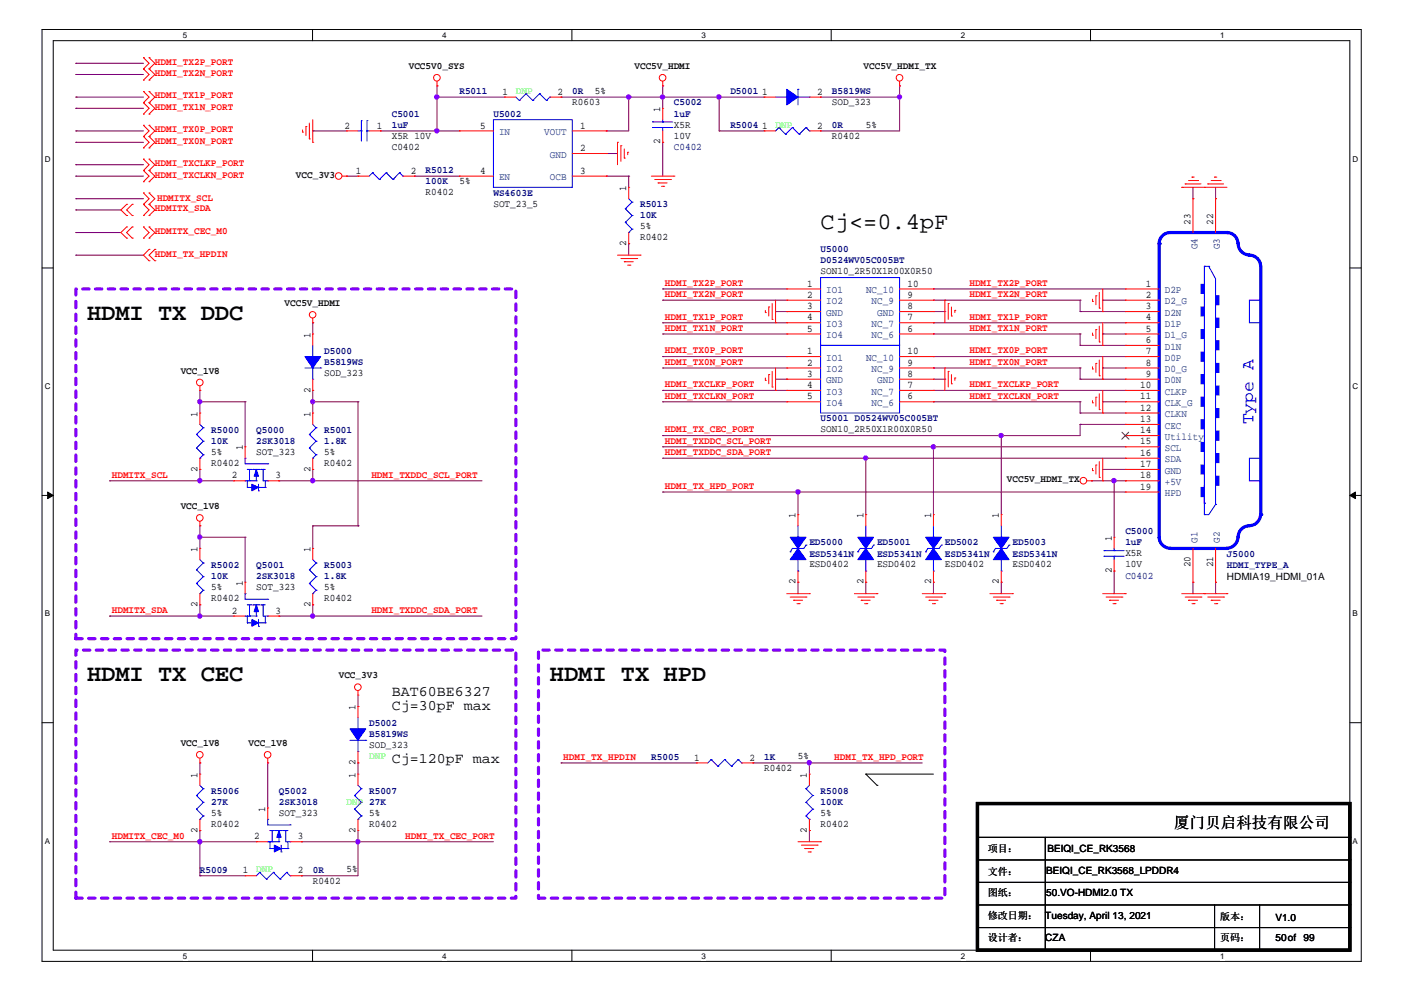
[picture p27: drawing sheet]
<svg xmlns="http://www.w3.org/2000/svg" width="297mm" height="210mm" viewBox="0 0 297 210" stroke-linecap="round" stroke-linejoin="round" font-family="sans-serif">
<defs><g id="words">
<g font-size="5">
<text x="173.6" y="48.4">Cj&lt;=0.4pF</text>
<text x="18.4" y="67.7">HDMI TX DDC</text>
<text x="18.4" y="144.1">HDMI TX CEC</text>
<text x="116.3" y="144.1">HDMI TX HPD</text>
</g>
<text font-size="3.8" fill="#00f" x="265.2" y="89.8" transform="rotate(-90 265.2 89.8)">Type A</text>
<text font-size="3.3" x="248.4" y="175.1">厦门贝启科技有限公司</text>
<g font-size="3.1">
<text x="82.9" y="147.2">BAT60BE6327</text>
<text x="82.9" y="150.3">Cj=30pF max</text>
<text x="82.9" y="161.5">Cj=120pF max</text>
</g>
<g font-size="2.2">
<text x="106.3" y="20">1</text>
<text x="118" y="20">2</text>
<text x="139.7" y="23.7" transform="rotate(-90 139.7 23.7)">1</text>
<text x="161.2" y="20">1</text>
<text x="172.9" y="20">2</text>
<text x="72.9" y="27.2">2</text>
<text x="79.8" y="27.2">1</text>
<text x="101.6" y="27.2">5</text>
<text x="122.7" y="27.2">1</text>
<text x="161.2" y="27.2">1</text>
<text x="172.9" y="27.2">2</text>
<text x="122.7" y="32">2</text>
<text x="139.7" y="30.5" transform="rotate(-90 139.7 30.5)">2</text>
<text x="75.3" y="36.8">1</text>
<text x="86.9" y="36.8">2</text>
<text x="101.6" y="36.8">4</text>
<text x="122.7" y="36.8">3</text>
<text x="132.5" y="40.4" transform="rotate(-90 132.5 40.4)">1</text>
<text x="251.9" y="47.6" transform="rotate(-90 251.9 47.6)">23</text>
<text x="256.7" y="47.6" transform="rotate(-90 256.7 47.6)">22</text>
<text x="132.5" y="52" transform="rotate(-90 132.5 52)">2</text>
<text x="170.8" y="60.6">1</text>
<text x="170.8" y="63">2</text>
<text x="170.8" y="65.4">3</text>
<text x="192" y="60.6">10</text>
<text x="192" y="63">9</text>
<text x="192" y="65.4">8</text>
<text x="242.4" y="60.6">1</text>
<text x="242.4" y="63">2</text>
<text x="242.4" y="65.4">3</text>
<text x="65.7" y="71.4" transform="rotate(-90 65.7 71.4)">1</text>
<text x="170.8" y="67.8">4</text>
<text x="170.8" y="70.2">5</text>
<text x="192" y="67.8">7</text>
<text x="192" y="70.2">6</text>
<text x="242.4" y="67.8">4</text>
<text x="242.4" y="70.2">5</text>
<text x="170.8" y="74.9">1</text>
<text x="170.8" y="77.4">2</text>
<text x="192" y="74.9">10</text>
<text x="192" y="77.4">9</text>
<text x="242.4" y="72.6">6</text>
<text x="242.4" y="74.9">7</text>
<text x="242.4" y="77.4">8</text>
<text x="65.7" y="83.1" transform="rotate(-90 65.7 83.1)">2</text>
<text x="170.8" y="82.1">4</text>
<text x="170.8" y="79.7">3</text>
<text x="192" y="82.1">7</text>
<text x="192" y="79.7">8</text>
<text x="241.2" y="82.1">10</text>
<text x="242.4" y="79.7">9</text>
<text x="41.8" y="88.2" transform="rotate(-90 41.8 88.2)">1</text>
<text x="65.7" y="88.2" transform="rotate(-90 65.7 88.2)">1</text>
<text x="170.8" y="84.5">5</text>
<text x="192" y="84.5">6</text>
<text x="241.2" y="84.5">11</text>
<text x="241.2" y="86.9">12</text>
<text x="241.2" y="89.3">13</text>
<text x="51.4" y="95.3" transform="rotate(-90 51.4 95.3)">1</text>
<text x="241.2" y="91.7">14</text>
<text x="241.2" y="94">15</text>
<text x="41.8" y="99.8" transform="rotate(-90 41.8 99.8)">2</text>
<text x="49" y="101.2">2</text>
<text x="58.3" y="101.2">3</text>
<text x="65.7" y="99.8" transform="rotate(-90 65.7 99.8)">2</text>
<text x="241.2" y="96.4">16</text>
<text x="241.2" y="98.8">17</text>
<text x="241.2" y="101.2">18</text>
<text x="241.2" y="103.6">19</text>
<text x="168.3" y="109.6" transform="rotate(-90 168.3 109.6)">1</text>
<text x="182.7" y="109.6" transform="rotate(-90 182.7 109.6)">1</text>
<text x="197" y="109.6" transform="rotate(-90 197 109.6)">1</text>
<text x="211.3" y="109.6" transform="rotate(-90 211.3 109.6)">1</text>
<text x="41.8" y="116.8" transform="rotate(-90 41.8 116.8)">1</text>
<text x="65.7" y="116.8" transform="rotate(-90 65.7 116.8)">1</text>
<text x="235.2" y="114.4" transform="rotate(-90 235.2 114.4)">1</text>
<text x="51.4" y="124" transform="rotate(-90 51.4 124)">1</text>
<text x="168.3" y="123.7" transform="rotate(-90 168.3 123.7)">2</text>
<text x="182.7" y="123.7" transform="rotate(-90 182.7 123.7)">2</text>
<text x="197" y="123.7" transform="rotate(-90 197 123.7)">2</text>
<text x="211.3" y="123.7" transform="rotate(-90 211.3 123.7)">2</text>
<text x="235.2" y="121.3" transform="rotate(-90 235.2 121.3)">2</text>
<text x="251.9" y="120.1" transform="rotate(-90 251.9 120.1)">20</text>
<text x="256.7" y="120.1" transform="rotate(-90 256.7 120.1)">21</text>
<text x="41.8" y="128.5" transform="rotate(-90 41.8 128.5)">2</text>
<text x="49" y="129.9">2</text>
<text x="58.3" y="129.9">3</text>
<text x="65.7" y="128.5" transform="rotate(-90 65.7 128.5)">2</text>
<text x="75.2" y="150.2" transform="rotate(-90 75.2 150.2)">1</text>
<text x="75.2" y="161.9" transform="rotate(-90 75.2 161.9)">2</text>
<text x="146.9" y="160.9">1</text>
<text x="158.5" y="160.9">2</text>
<text x="41.8" y="164.5" transform="rotate(-90 41.8 164.5)">1</text>
<text x="75.2" y="164.5" transform="rotate(-90 75.2 164.5)">1</text>
<text x="170.7" y="164.5" transform="rotate(-90 170.7 164.5)">1</text>
<text x="56.1" y="171.7" transform="rotate(-90 56.1 171.7)">1</text>
<text x="41.8" y="176.2" transform="rotate(-90 41.8 176.2)">2</text>
<text x="53.8" y="177.6">2</text>
<text x="63" y="177.6">3</text>
<text x="75.2" y="176.2" transform="rotate(-90 75.2 176.2)">2</text>
<text x="170.7" y="176.2" transform="rotate(-90 170.7 176.2)">2</text>
<text x="51.4" y="184.8">1</text>
<text x="63" y="184.8">2</text>
</g>
<g font-size="2.2" fill="#004080">
<text x="105.6" y="28.6">IN</text>
<text x="115.1" y="28.6">VOUT</text>
<text x="116.3" y="33.4">GND</text>
<text x="105.6" y="38.2">EN</text>
<text x="116.3" y="38.2">OCB</text>
<text x="253.3" y="52.8" transform="rotate(-90 253.3 52.8)">G4</text>
<text x="258.1" y="52.8" transform="rotate(-90 258.1 52.8)">G3</text>
<text x="174.8" y="62">IO1</text>
<text x="174.8" y="64.4">IO2</text>
<text x="183.2" y="62">NC_10</text>
<text x="184.4" y="64.4">NC_9</text>
<text x="246.4" y="62">D2P</text>
<text x="246.4" y="64.4">D2_G</text>
<text x="174.8" y="69.2">IO3</text>
<text x="174.8" y="71.6">IO4</text>
<text x="174.8" y="66.8">GND</text>
<text x="184.4" y="69.2">NC_7</text>
<text x="184.4" y="71.6">NC_6</text>
<text x="185.6" y="66.8">GND</text>
<text x="246.4" y="66.8">D2N</text>
<text x="246.4" y="69.2">D1P</text>
<text x="246.4" y="71.6">D1_G</text>
<text x="174.8" y="76.3">IO1</text>
<text x="183.2" y="76.3">NC_10</text>
<text x="246.4" y="74">D1N</text>
<text x="246.4" y="76.3">D0P</text>
<text x="174.8" y="78.8">IO2</text>
<text x="174.8" y="83.5">IO3</text>
<text x="174.8" y="81.1">GND</text>
<text x="184.4" y="78.8">NC_9</text>
<text x="184.4" y="83.5">NC_7</text>
<text x="185.6" y="81.1">GND</text>
<text x="246.4" y="78.8">D0_G</text>
<text x="246.4" y="81.1">D0N</text>
<text x="246.4" y="83.5">CLKP</text>
<text x="174.8" y="85.9">IO4</text>
<text x="184.4" y="85.9">NC_6</text>
<text x="246.4" y="85.9">CLK_G</text>
<text x="246.4" y="88.3">CLKN</text>
<text x="246.4" y="90.7">CEC</text>
<text x="246.4" y="93.1">Utility</text>
<text x="246.4" y="95.4">SCL</text>
<text x="246.4" y="97.8">SDA</text>
<text x="246.4" y="100.2">GND</text>
<text x="246.4" y="102.6">+5V</text>
<text x="246.4" y="105">HPD</text>
<text x="253.3" y="114.9" transform="rotate(-90 253.3 114.9)">G1</text>
<text x="258.1" y="114.9" transform="rotate(-90 258.1 114.9)">G2</text>
</g>
<g font-size="2.1" fill="#f00">
<text x="32.8" y="16.1">HDMI_TX2N_PORT</text>
<text x="32.8" y="13.7">HDMI_TX2P_PORT</text>
<text x="32.8" y="23.3">HDMI_TX1N_PORT</text>
<text x="32.8" y="20.8">HDMI_TX1P_PORT</text>
<text x="32.8" y="28">HDMI_TX0P_PORT</text>
<text x="32.8" y="30.4">HDMI_TX0N_PORT</text>
<text x="32.8" y="35.2">HDMI_TXCLKP_PORT</text>
<text x="32.8" y="37.6">HDMI_TXCLKN_PORT</text>
<text x="32.8" y="44.7">HDMITX_SDA</text>
<text x="33.2" y="42.6">HDMITX_SCL</text>
<text x="32.8" y="49.5">HDMITX_CEC_M0</text>
<text x="32.8" y="54.3">HDMI_TX_HPDIN</text>
<text x="140.7" y="60.5">HDMI_TX2P_PORT</text>
<text x="140.7" y="62.8">HDMI_TX2N_PORT</text>
<text x="205.1" y="60.5">HDMI_TX2P_PORT</text>
<text x="205.1" y="62.8">HDMI_TX2N_PORT</text>
<text x="140.7" y="67.6">HDMI_TX1P_PORT</text>
<text x="140.7" y="70">HDMI_TX1N_PORT</text>
<text x="205.1" y="67.6">HDMI_TX1P_PORT</text>
<text x="205.1" y="70">HDMI_TX1N_PORT</text>
<text x="140.7" y="77.2">HDMI_TX0N_PORT</text>
<text x="140.7" y="74.8">HDMI_TX0P_PORT</text>
<text x="205.1" y="74.8">HDMI_TX0P_PORT</text>
<text x="205.1" y="77.2">HDMI_TX0N_PORT</text>
<text x="140.7" y="81.9">HDMI_TXCLKP_PORT</text>
<text x="205.1" y="81.9">HDMI_TXCLKP_PORT</text>
<text x="140.7" y="84.3">HDMI_TXCLKN_PORT</text>
<text x="205.1" y="84.3">HDMI_TXCLKN_PORT</text>
<text x="140.7" y="93.9">HDMI_TXDDC_SCL_PORT</text>
<text x="140.7" y="91.5">HDMI_TX_CEC_PORT</text>
<text x="23.7" y="101.1">HDMITX_SCL</text>
<text x="78.6" y="101.1">HDMI_TXDDC_SCL_PORT</text>
<text x="140.7" y="96.3">HDMI_TXDDC_SDA_PORT</text>
<text x="140.7" y="103.4">HDMI_TX_HPD_PORT</text>
<text x="23.7" y="129.7">HDMITX_SDA</text>
<text x="78.6" y="129.7">HDMI_TXDDC_SDA_PORT</text>
<text x="119.2" y="160.8">HDMI_TX_HPDIN</text>
<text x="176.5" y="160.8">HDMI_TX_HPD_PORT</text>
<text x="23.7" y="177.4">HDMITX_CEC_M0</text>
<text x="85.7" y="177.4">HDMI_TX_CEC_PORT</text>
</g>
<g font-size="2.1">
<text x="86.5" y="14.7">VCC5V0_SYS</text>
<text x="134.2" y="14.7">VCC5V_HDMI</text>
<text x="182.7" y="14.7">VCC5V_HDMI_TX</text>
<text x="121.1" y="22.2">R0603</text>
<text x="125.9" y="19.8">5%</text>
<text x="176" y="22.2">SOD_323</text>
<text x="82.9" y="29.4">X5R 10V</text>
<text x="142.6" y="27">X5R</text>
<text x="142.6" y="29.4">10V</text>
<text x="176" y="29.4">R0402</text>
<text x="183.2" y="27">5%</text>
<text x="82.9" y="31.8">C0402</text>
<text x="62.6" y="37.6">VCC_3V3</text>
<text x="90" y="41.3">R0402</text>
<text x="97.2" y="38.9">5%</text>
<text x="104.4" y="43.7">SOT_23_5</text>
<text x="135.4" y="50.9">R0402</text>
<text x="135.4" y="48.4">5%</text>
<text x="173.6" y="58">SON10_2R50X1R00X0R50</text>
<text x="60.2" y="64.8">VCC5V_HDMI</text>
<text x="38.2" y="79.1">VCC_1V8</text>
<text x="68.6" y="79.5">SOD_323</text>
<text x="173.6" y="91.5">SON10_2R50X1R00X0R50</text>
<text x="44.7" y="98.6">R0402</text>
<text x="44.7" y="96.2">5%</text>
<text x="54.2" y="96.2">SOT_323</text>
<text x="68.6" y="98.6">R0402</text>
<text x="68.6" y="96.2">5%</text>
<text x="38.2" y="107.8">VCC_1V8</text>
<text x="213" y="102">VCC5V_HDMI_TX</text>
<text x="238.1" y="117.7">X5R</text>
<text x="44.7" y="124.9">5%</text>
<text x="54.2" y="124.9">SOT_323</text>
<text x="68.6" y="124.9">5%</text>
<text x="171.2" y="120.1">ESD0402</text>
<text x="185.5" y="120.1">ESD0402</text>
<text x="199.9" y="120.1">ESD0402</text>
<text x="214.2" y="120.1">ESD0402</text>
<text x="238.1" y="120.1">10V</text>
<text x="259.6" y="122.8">HDMIA19_HDMI_01A</text>
<text x="44.7" y="127.3">R0402</text>
<text x="68.6" y="127.3">R0402</text>
<text x="71.7" y="143.6">VCC_3V3</text>
<text x="38.2" y="157.9">VCC_1V8</text>
<text x="52.6" y="157.9">VCC_1V8</text>
<text x="78.1" y="158.3">SOD_323</text>
<text x="168.8" y="160.7">5%</text>
<text x="161.7" y="163.1">R0402</text>
<text x="44.7" y="172.6">5%</text>
<text x="59" y="172.6">SOT_323</text>
<text x="78.1" y="172.6">5%</text>
<text x="173.6" y="172.6">5%</text>
<text x="44.7" y="175">R0402</text>
<text x="78.1" y="175">R0402</text>
<text x="173.6" y="175">R0402</text>
<text x="73.3" y="184.5">5%</text>
<text x="209" y="185.1">文件：</text>
<text x="209" y="180.3">项目：</text>
<text x="221.4" y="184.8">BEIQI_CE_RK3568_LPDDR4</text>
<text x="221.6" y="180.3">BEIQI_CE_RK3568</text>
<text x="66.2" y="187">R0402</text>
<text x="209" y="189.6">图纸：</text>
<text x="221.4" y="189.6">50.VO-HDMI2.0 TX</text>
<text x="209" y="194.4">修改日期：</text>
<text x="221.1" y="194.4">Tuesday, April 13, 2021</text>
<text x="258.1" y="194.6">版本：</text>
<text x="269.8" y="194.9">V1.0</text>
<text x="209" y="199.2">设计者：</text>
<text x="221.1" y="199.2">CZA</text>
<text x="258.1" y="199.2">页码：</text>
<text x="269.8" y="199.2">50of</text>
<text x="275.8" y="199.2">99</text>
</g>
<g font-size="2.1" fill="#000080">
<text x="97.2" y="19.9">R5011</text>
<text x="121.1" y="19.9">0R</text>
<text x="142.6" y="22.3">C5002</text>
<text x="154.5" y="19.9">D5001</text>
<text x="176" y="19.9">B5819WS</text>
<text x="82.9" y="24.7">C5001</text>
<text x="82.9" y="27.1">1uF</text>
<text x="104.4" y="24.7">U5002</text>
<text x="142.6" y="24.7">1uF</text>
<text x="154.5" y="27.1">R5004</text>
<text x="176" y="27.1">0R</text>
<text x="142.6" y="31.8">C0402</text>
<text x="90" y="36.6">R5012</text>
<text x="90" y="39">100K</text>
<text x="104.4" y="41.4">WS4603E</text>
<text x="135.4" y="43.8">R5013</text>
<text x="135.4" y="46.2">10K</text>
<text x="173.6" y="53.3">U5000</text>
<text x="173.6" y="55.7">D0524WV05C005BT</text>
<text x="68.6" y="74.8">D5000</text>
<text x="68.6" y="77.2">B5819WS</text>
<text x="173.6" y="89.1">U5001 D0524WV05C005BT</text>
<text x="44.7" y="91.5">R5000</text>
<text x="44.7" y="93.9">10K</text>
<text x="54.2" y="91.5">Q5000</text>
<text x="54.2" y="93.9">2SK3018</text>
<text x="68.6" y="91.5">R5001</text>
<text x="68.6" y="93.9">1.8K</text>
<text x="238.1" y="113">C5000</text>
<text x="171.2" y="115.4">ED5000</text>
<text x="171.2" y="117.8">ESD5341N</text>
<text x="185.5" y="115.4">ED5001</text>
<text x="185.5" y="117.8">ESD5341N</text>
<text x="199.9" y="115.4">ED5002</text>
<text x="199.9" y="117.8">ESD5341N</text>
<text x="214.2" y="115.4">ED5003</text>
<text x="214.2" y="117.8">ESD5341N</text>
<text x="238.1" y="115.4">1uF</text>
<text x="259.6" y="117.8">J5000</text>
<text x="44.7" y="120.2">R5002</text>
<text x="44.7" y="122.6">10K</text>
<text x="54.2" y="120.2">Q5001</text>
<text x="54.2" y="122.6">2SK3018</text>
<text x="68.6" y="120.2">R5003</text>
<text x="68.6" y="122.6">1.8K</text>
<text x="238.1" y="122.5">C0402</text>
<text x="259.6" y="120.2">HDMI_TYPE_A</text>
<text x="78.1" y="153.6">D5002</text>
<text x="78.1" y="156">B5819WS</text>
<text x="137.8" y="160.8">R5005</text>
<text x="161.7" y="160.8">1K</text>
<text x="44.7" y="167.9">R5006</text>
<text x="59" y="167.9">Q5002</text>
<text x="78.1" y="167.9">R5007</text>
<text x="173.6" y="167.9">R5008</text>
<text x="44.7" y="170.3">27K</text>
<text x="59" y="170.3">2SK3018</text>
<text x="173.6" y="170.3">100K</text>
<text x="42.3" y="184.6">R5009</text>
<text x="66.2" y="184.6">0R</text>
</g>
<g font-size="2.1" fill="#0f0">
<text x="109.1" y="19.8">DNP</text>
<text x="164.1" y="27">DNP</text>
<text x="78.1" y="160.7">DNP</text>
<text x="73.3" y="170.2">DNP 27K</text>
<text x="54.2" y="184.5">DNP</text>
</g>
<g font-size="1.7">
<text x="38.7" y="8">5</text>
<text x="93.6" y="8">4</text>
<text x="148.4" y="8">3</text>
<text x="203.3" y="8">2</text>
<text x="258.1" y="8">1</text>
<text x="9.5" y="34.2">D</text>
<text x="286.2" y="34.2">D</text>
<text x="9.5" y="82.3">C</text>
<text x="286.2" y="82.3">C</text>
<text x="9.5" y="130.4">B</text>
<text x="286.2" y="130.4">B</text>
<text x="9.5" y="178.5">A</text>
<text x="286.2" y="178.5">A</text>
<text x="38.7" y="202.8">5</text>
<text x="93.6" y="202.8">4</text>
<text x="148.4" y="202.8">3</text>
<text x="203.3" y="202.8">2</text>
<text x="258.1" y="202.8">1</text>
</g>
</g></defs>
<path d="M8.9 6.2h279.1v197.2h-279.1zM11.3 8.6h274.3v192.5h-274.3z" fill="none" stroke="#000" stroke-width=".21"/>
<g fill="#fff">
<path d="M38.7 6.5h.9v1.9h-.9z"/>
<path d="M38.7 201.3h.9v1.9h-.9z"/>
</g>
<path d="M66.1 6.2v2.4M66.1 201.1v2.3" fill="none" stroke="#000" stroke-width=".21"/>
<g fill="#fff">
<path d="M93.6 6.5h.9v1.9h-.9z"/>
<path d="M93.6 201.3h.9v1.9h-.9z"/>
</g>
<path d="M121 6.2v2.4M121 201.1v2.3" fill="none" stroke="#000" stroke-width=".21"/>
<g fill="#fff">
<path d="M148.4 6.5h1v1.9h-1z"/>
<path d="M148.4 201.3h1v1.9h-1z"/>
</g>
<path d="M175.9 6.2v2.4M175.9 201.1v2.3" fill="none" stroke="#000" stroke-width=".21"/>
<g fill="#fff">
<path d="M203.3 6.5h.9v1.9h-.9z"/>
<path d="M203.3 201.3h.9v1.9h-.9z"/>
</g>
<path d="M230.7 6.2v2.4M230.7 201.1v2.3" fill="none" stroke="#000" stroke-width=".21"/>
<g fill="#fff">
<path d="M258.1 6.5h1v1.9h-1z"/>
<path d="M258.1 201.3h1v1.9h-1z"/>
<path d="M9.5 32.7h1.2v1.9h-1.2z"/>
<path d="M286.2 32.7h1.2v1.9h-1.2z"/>
<path d="M9.5 80.7h1.2v1.9h-1.2z"/>
<path d="M286.2 80.7h1.2v1.9h-1.2z"/>
</g>
<path d="M8.9 56.7h2.4M285.6 56.7h2.4" fill="none" stroke="#000" stroke-width=".21"/>
<g fill="#fff">
<path d="M9.5 128.9h1.1v1.9h-1.1z"/>
<path d="M286.2 128.9h1.1v1.9h-1.1z"/>
</g>
<path d="M8.9 104.8h2.4M285.6 104.8h2.4" fill="none" stroke="#000" stroke-width=".21"/>
<g fill="#000" stroke="#000" stroke-width=".21">
<path d="M10.1 104.1l1.2 .7-1.2 .7z" fill-rule="evenodd"/>
<path d="M285.6 104.8l1.2-.7v1.4z" fill-rule="evenodd"/>
</g>
<g fill="#fff">
<path d="M9.5 177h1.1v1.9h-1.1z"/>
<path d="M286.2 177h1.1v1.9h-1.1z"/>
</g>
<g fill="none" stroke="#000" stroke-width=".21">
<path d="M8.9 152.9h2.4M285.6 152.9h2.4M183.2 163.8h.1M183.2 163.8h14.3M183.2 163.8l2.3 2.4M185.5 166.2h.1M206.8 177.2h78.8M221.1 177.2v23.9M285.6 177.2h.1M206.8 186.7h78.8M206.8 191.5h78.8M206.8 196.3h78.8"/>
<path d="M206.8 182h78.8M257 191.5v9.6M266.5 191.5v9.6M285.6 186.7h.1M285.6 191.5h.1M285.6 196.3h.1M285.6 182h.1M221.1 201.1h.1M257 201.1h.1M266.5 201.1h.1"/>
</g>
<path d="M16 61.1h93.1v74h-93.1zM16 137.6h93.1v52.4h-93.1zM113.9 137.6h86v52.4h-86z" fill="none" stroke="#8000ff" stroke-width=".68" stroke-dasharray="1.4 1.4"/>
<g fill="none" stroke="#800040" stroke-width=".21">
<path d="M16 15.8h.1M16 13.4h.1M16 15.8h14.4M16 13.4h14.4M92.5 18.2h.1M92.5 18.2v9.5M140.2 18.2h.1M140.2 18.2v4.7M190.3 18.2h.1M190.3 18.2v9.5h-16.7M16 30.1h.1M16 27.7h.1"/>
<path d="M16 22.9h.1M16 20.5h.1M16 37.3h.1M16 34.9h.1M16 30.1h14.4M16 27.7h14.4M16 22.9h14.4M16 20.5h14.4M16 37.3h14.4M16 34.9h14.4M66.2 27.7h.1M66.2 27.7h7.1"/>
<path d="M73.3 37.3h.1M73.3 37.3h2.4M80.5 27.7h.1M80.5 27.7h16.7M87.7 37.3h.1M87.7 37.3h9.5M92.5 27.7h.1M92.5 20.5h.1M92.5 20.5h14.3M118.7 20.5h.1M118.7 20.5h43M128.3 27.7h.1"/>
<path d="M128.3 37.3h.1M128.3 32.5h.1M128.3 37.3h4.7M128.3 32.5h2.3M133 20.5h.1M133 37.3h.1M133 20.5v7.2h-4.7M133 37.3v2.3M140.2 20.5h.1M140.2 30.1h.1M140.2 30.1v7.2M152.1 20.5h.1"/>
<path d="M152.1 27.7h.1M152.1 27.7h9.6M152.1 20.5v7.2M173.6 20.5h.1M173.6 27.7h.1M173.6 20.5h16.7M190.3 20.5h.1M252.4 39.6v2.5M257.2 39.6v2.5M16 49.2h.1M16 42.1h.1M16 44.4h.1"/>
<path d="M16 54h.1M16 49.2h9.6M16 42.1h14.4M16 44.4h9.6M16 54h14.4M133 51.6h.1M133 51.6v2.4M252.4 42.1h.1M257.2 42.1h.1M66.2 68.3h.1M66.2 68.3v2.4M140.2 77.9h.1"/>
<path d="M140.2 75.5h.1M140.2 61.1h.1M140.2 63.5h.1M140.2 68.3h.1M140.2 70.7h.1M140.2 77.9h26.3M140.2 75.5h26.3M140.2 61.1h26.3M140.2 63.5h26.3M140.2 68.3h26.3M140.2 70.7h26.3M164.1 65.9h2.4"/>
<path d="M166.5 65.9h.1M197.5 61.1h.1M197.5 68.3h.1M197.5 75.5h.1M197.5 63.5h.1M197.5 70.7h.1M197.5 77.9h.1M197.5 65.9h2.4M197.5 77.9h31M197.5 75.5h40.6M197.5 61.1h40.6M197.5 63.5h31"/>
<path d="M197.5 68.3h40.6M197.5 70.7h31M199.9 65.9h.1M228.5 63.5h.1M228.5 65.9h.1M228.5 70.7h.1M228.5 73.1h.1M228.5 77.9h.1M228.5 65.9h9.6M228.5 63.5v2.4M228.5 70.7v2.4M228.5 77.9v2.3"/>
<path d="M228.5 73.1h9.6M233.3 63.5h.1M233.3 70.7h.1M233.3 77.9h.1M233.3 77.9h4.8M233.3 63.5h4.8M233.3 70.7h4.8M42.3 85h.1M42.3 99.3h.1M42.3 82.6h.1M42.3 85h9.6M42.3 82.6v4.8"/>
<path d="M42.3 99.3v2.4M51.9 85h.1M51.9 85v9.5M66.2 99.3h.1M66.2 82.6h.1M66.2 85h.1M66.2 85h9.5M66.2 82.6v4.8M66.2 99.3v2.4M75.7 85h.1M75.7 85v26.3M140.2 82.6h.1"/>
<path d="M140.2 85h.1M140.2 94.5h.1M140.2 97h.1M140.2 92.2h.1M140.2 82.6h26.3M140.2 85h26.3M140.2 94.5h97.9M140.2 97h97.9M164.1 80.2h2.4M166.5 80.2h.1M183.2 97h.1M183.2 97v11.9"/>
<path d="M197.5 82.6h.1M197.5 85h.1M197.5 94.5h.1M197.5 82.6h40.6M197.5 85h31M197.5 80.2h2.4M197.5 94.5v14.4M199.9 80.2h.1M211.8 92.2h.1M211.8 92.2v16.7M228.5 89.8h.1M228.5 80.2h.1"/>
<path d="M228.5 85h.1M228.5 87.4h.1M228.5 89.8h9.6M228.5 85v2.4M228.5 89.8v2.4h-88.3M228.5 80.2h9.6M228.5 87.4h9.6M233.3 85h.1M233.3 99.3h.1M233.3 85h4.8M233.3 99.3h4.8M23.2 101.7h.1"/>
<path d="M23.2 101.7h26.2M42.3 101.7h.1M42.3 113.7h.1M42.3 111.3h.1M42.3 111.3v4.7M42.3 113.7h9.6M51.9 113.7h.1M51.9 113.7v9.5M59 101.7h.1M59 101.7h43M66.2 101.7h.1M66.2 111.3h.1"/>
<path d="M66.2 111.3v4.7M66.2 111.3h9.5M75.7 111.3h.1M140.2 104.1h.1M140.2 104.1h97.9M168.8 104.1h.1M168.8 104.1v4.8M230.9 101.7h.1M230.9 101.7h7.2M235.7 101.7h.1M235.7 101.7v12M238.1 101.7h.1"/>
<path d="M23.2 130.4h.1M23.2 130.4h26.2M42.3 128h.1M42.3 130.4h.1M42.3 128v2.4M59 130.4h.1M59 130.4h43M66.2 130.4h.1M66.2 128h.1M66.2 128v2.4M168.8 123.2h.1M168.8 123.2v2.4"/>
<path d="M183.2 123.2h.1M183.2 123.2v2.4M197.5 123.2h.1M197.5 123.2v2.4M211.8 123.2h.1M211.8 123.2v2.4M235.7 120.8h.1M235.7 120.8v4.8M252.4 123.2h.1M252.4 123.2v2.4M257.2 123.2h.1M257.2 123.2v2.4"/>
<path d="M75.7 149.5h.1M75.7 147.1v2.4M23.2 178.1h.1M23.2 178.1h31M42.3 161.4h.1M42.3 175.7h.1M42.3 178.1h.1M42.3 161.4v2.4M42.3 175.7v9.6M56.6 161.4h.1M56.6 161.4v9.6M63.8 178.1h.1"/>
<path d="M63.8 178.1h40.6M75.7 178.1h.1M75.7 161.4h.1M75.7 161.4v2.4M75.7 175.7v9.6h-11.9M118.7 161.4h.1M118.7 161.4h28.7M159.3 161.4h.1M159.3 161.4h35.8M171.2 175.7h.1M171.2 161.4h.1M171.2 161.4v2.4"/>
<path d="M171.2 175.7v2.4M42.3 185.3h.1M42.3 185.3h9.6M63.8 185.3h.1"/>
</g>
<g fill="#f0f" stroke="#f0f" stroke-width=".21">
<circle cx="183.1" cy="96.9" r=".45"/>
<circle cx="168.8" cy="104.1" r=".46"/>
<circle cx="197.4" cy="94.5" r=".46"/>
<circle cx="211.8" cy="92.1" r=".46"/>
<circle cx="235.7" cy="101.7" r=".47"/>
<circle cx="66.1" cy="101.7" r=".46"/>
<circle cx="66.1" cy="85" r=".45"/>
<circle cx="42.3" cy="85" r=".45"/>
<circle cx="42.3" cy="101.7" r=".46"/>
<circle cx="66.1" cy="130.4" r=".46"/>
<circle cx="42.3" cy="113.6" r=".46"/>
<circle cx="42.3" cy="130.4" r=".46"/>
<circle cx="171.2" cy="161.4" r=".46"/>
<circle cx="42.3" cy="178.1" r=".46"/>
<circle cx="75.7" cy="178.1" r=".46"/>
<circle cx="190.3" cy="20.5" r=".45"/>
<circle cx="92.4" cy="27.7" r=".46"/>
<circle cx="92.4" cy="20.5" r=".46"/>
<circle cx="133" cy="20.5" r=".46"/>
<circle cx="140.2" cy="20.5" r=".46"/>
<circle cx="152.1" cy="20.5" r=".46"/>
</g>
<g fill="none" stroke="#f00" stroke-width=".21">
<path d="M30.4 16.9h.1M30.4 14.6h.1M30.4 12.2h.1M30.4 19.4h.1M30.4 14.6l1.1 1.2-1.1 1.1M30.4 12.2l1.1 1.2-1.1 1.2M30.4 19.4l1.1 1.1-1.1 1.2M31.5 16.9h.1M31.5 14.6h.1M31.5 12.2h.1M31.5 19.4h.1M31.5 14.6l1.3 1.2-1.3 1.1"/>
<path d="M31.5 12.2l1.3 1.2-1.3 1.2M31.5 19.4l1.3 1.1-1.3 1.2M92.5 18.2h.1M92.5 17.2v1M140.2 18.2h.1M140.2 17.2v1M190.3 18.2h.1M190.3 17.2v1M30.4 24.1h.1M30.4 21.7h.1M30.4 31.3h.1M30.4 28.9h.1"/>
<path d="M30.4 26.5h.1M30.4 38.5h.1M30.4 36.1h.1M30.4 33.7h.1M30.4 21.7l1.1 1.2-1.1 1.2M30.4 28.9l1.1 1.2-1.1 1.2M30.4 26.5l1.1 1.2-1.1 1.2M30.4 36.1l1.1 1.2-1.1 1.2M30.4 33.7l1.1 1.2-1.1 1.2M31.5 24.1h.1M31.5 21.7h.1M31.5 31.3h.1"/>
<path d="M31.5 28.9h.1M31.5 26.5h.1M31.5 38.5h.1M31.5 36.1h.1M31.5 33.7h.1M31.5 21.7l1.3 1.2-1.3 1.2M31.5 28.9l1.3 1.2-1.3 1.2M31.5 26.5l1.3 1.2-1.3 1.2M31.5 36.1l1.3 1.2-1.3 1.2M31.5 33.7l1.3 1.2-1.3 1.2M64 28h.1M64 27.5v.5"/>
<path d="M64.7 26.8h.1M64.7 26.8v1.9M65.4 29.4h.1M65.4 26v3.4M66.2 30.1h.1M66.2 25.3v4.8M72.4 37.3h.9M73.3 37.3h.1M130.6 30.1h.1M130.6 30.1v4.8M131.4 30.8h.1M131.4 30.8v3.3"/>
<path d="M132.1 33.5h.1M132.1 31.5v2M132.8 32.2h.1M132.8 32.2v.5M133 39.6h.1M133 39.6v2.5M137.8 37.3h4.8M138.5 38h3.4M139.2 38.7h.1M139.2 38.7h1.9M140 39.4h.4M140.2 22.9h.1"/>
<path d="M140.2 30.1h.1M140.2 22.9v2.4M140.2 27.7v2.4M140.4 39.4h.1M141.9 38h.1M142.6 37.3h.1M250 39.6h.1M250 39.6h9.6M250.7 38.9h.1M250.7 38.9h3.4M251.5 38.2h1.9M252.2 37.5h.1"/>
<path d="M252.2 37.5h.4M253.4 38.2h.1M254.8 39.6h.1M255.5 38.9h.1M255.5 38.9h3.4M256.2 38.2h1.9M257 37.5h.1M257 37.5h.4M258.1 38.2h.1M26.8 48h.1M26.8 50.4h.1M26.8 43.2h.1"/>
<path d="M26.8 45.6h.1M26.8 48l-1.2 1.2 1.2 1.2M26.8 43.2l-1.2 1.2 1.2 1.2M28 50.4h.1M28 48h.1M28 45.6h.1M28 43.2h.1M28 48l-1.2 1.2 1.2 1.2M28 43.2l-1.2 1.2 1.2 1.2M30.4 43.2h.1M30.4 40.8h.1M30.4 50.4h.1"/>
<path d="M30.4 48h.1M30.4 45.6h.1M30.4 40.8l1.1 1.3-1.1 1.1M30.4 48l1.1 1.2-1.1 1.2M30.4 43.2l1.1 1.2-1.1 1.2M31.5 52.8h.1M31.5 55.2h.1M31.5 43.2h.1M31.5 40.8h.1M31.5 50.4h.1M31.5 48h.1M31.5 45.6h.1"/>
<path d="M31.5 52.8l-1.1 1.2 1.1 1.2M31.5 40.8l1.3 1.3-1.3 1.1M31.5 48l1.3 1.2-1.3 1.2M31.5 43.2l1.3 1.2-1.3 1.2M32.8 55.2h.1M32.8 52.8h.1M32.8 52.8l-1.3 1.2 1.3 1.2M130.6 54h4.8M131.4 54.7h3.3M132.1 55.4h.1M132.1 55.4h1.9M132.8 56.1h.5"/>
<path d="M133 51.6h.1M133 49.2v2.4M133.3 56.1h.1M134.7 54.7h.1M135.4 54h.1M66.2 68.3h.1M66.2 67.3v1M161.9 66.1h.1M161.9 65.7v.4M161.9 80v.5M162.6 65h.1M162.6 79.3h.1"/>
<path d="M162.6 65v1.9M162.6 79.3v1.9M163.4 67.6h.1M163.4 64.2v3.4M163.4 78.6v3.3M164.1 68.3h.1M164.1 63.5v4.8M164.1 77.9v4.7M166.5 61.1h.1M166.5 63.5h.1M166.5 68.3h.1M166.5 70.7h.1"/>
<path d="M166.5 65.9h.1M166.5 61.1h7.1M166.5 63.5h7.1M166.5 68.3h7.1M166.5 70.7h7.1M166.5 65.9h7.1M190.3 61.1h7.2M190.3 63.5h7.2M190.3 68.3h7.2M190.3 70.7h7.2M190.3 65.9h7.2M197.5 61.1h.1"/>
<path d="M197.5 63.5h.1M197.5 68.3h.1M197.5 70.7h.1M197.5 65.9h.1M199.9 63.5h.1M199.9 77.9h.1M199.9 63.5v4.8M199.9 77.9v4.7M200.6 64.2h.1M200.6 78.6h.1M200.6 64.2v3.4M200.6 78.6v3.3"/>
<path d="M201.3 66.9h.1M201.3 65v1.9M201.3 79.3v1.9M202 65.7h.1M202 80h.1M202 65.7v.4M202 80v.5M231.1 63.8h.1M231.1 70.9h.1M231.1 78.1h.1M231.1 63.3v.5M231.1 70.5v.4"/>
<path d="M231.1 77.6v.5M231.9 62.6h.1M231.9 69.7h.1M231.9 76.9h.1M231.9 62.6v1.9M231.9 69.7v1.9M231.9 76.9v1.9M232.6 65.2h.1M232.6 72.4h.1M232.6 79.5h.1M232.6 61.9v3.3M232.6 69v3.4"/>
<path d="M232.6 76.2v3.3M233.3 65.9h.1M233.3 73.1h.1M233.3 61.1v4.8M233.3 68.3v4.8M233.3 75.5v4.7M42.3 82.6h.1M42.3 81.7v.9M66.2 87.4h.1M66.2 99.3h.1M66.2 87.4v2.4M66.2 97v2.3"/>
<path d="M161.9 80.5h.1M163.4 81.9h.1M164.1 82.6h.1M201.3 81.2h.1M231.1 85.2h.1M231.1 99.6h.1M231.1 84.8v.4M231.1 99.1v.5M231.9 84h.1M231.9 98.4h.1M231.9 84v2M231.9 98.4v1.9"/>
<path d="M232.6 86.7h.1M232.6 83.3v3.4M232.6 97.7v3.3M233.3 80.2h.1M233.3 87.4h.1M233.3 82.6v4.8M233.3 97v4.7M42.3 111.3h.1M42.3 116h.1M42.3 110.3v1M42.3 116v2.4M230 101.7h.9"/>
<path d="M230.9 101.7h.1M232.6 101h.1M233.3 101.7h.1M42.3 128h.1M42.3 125.6v2.4M166.5 125.6h4.7M167.2 126.3h3.3M167.9 127h.1M167.9 127h1.9M168.6 127.7h.5M169.1 127.7h.1M170.5 126.3h.1"/>
<path d="M171.2 125.6h.1M180.8 125.6h4.7M181.5 126.3h3.3M182.2 127h.1M182.2 127h1.9M182.9 127.7h.5M183.4 127.7h.1M184.8 126.3h.1M185.5 125.6h.1M195.1 125.6h4.8M195.8 126.3h3.4M196.6 127h.1"/>
<path d="M196.6 127h1.9M197.3 127.7h.4M197.7 127.7h.1M199.2 126.3h.1M199.9 125.6h.1M209.4 125.6h4.8M210.1 126.3h3.4M210.9 127h.1M210.9 127h1.9M211.6 127.7h.4M212 127.7h.1M213.5 126.3h.1"/>
<path d="M214.2 125.6h.1M233.3 125.6h4.8M234 126.3h3.4M234.7 127h.1M234.7 127h1.9M235.5 127.7h.4M235.9 127.7h.1M237.4 126.3h.1M238.1 125.6h.1M250 125.6h9.6M250.7 126.3h3.4M251.5 127h.1"/>
<path d="M251.5 127h1.9M252.2 127.7h.4M252.6 127.7h.1M254.1 126.3h.1M254.8 125.6h.1M255.5 126.3h3.4M256.2 127h.1M256.2 127h1.9M257 127.7h.4M257.4 127.7h.1M258.9 126.3h.1M259.6 125.6h.1"/>
<path d="M75.7 147.1h.1M75.7 146.1v1M42.3 161.4h.1M42.3 160.5v.9M56.6 161.4h.1M56.6 160.5v.9M168.8 178.1h4.8M169.5 178.8h3.4M170.3 179.5h.1M170.3 179.5h1.9M172.9 178.8h.1M173.6 178.1h.1"/>
<path d="M171 180.3h.4M171.4 180.3h.1"/>
<circle cx="92.4" cy="16.5" r=".7"/>
<circle cx="140.2" cy="16.5" r=".7"/>
<circle cx="190.3" cy="16.5" r=".7"/>
<circle cx="71.6" cy="37.2" r=".7"/>
<circle cx="66.2" cy="66.6" r=".69"/>
<circle cx="42.3" cy="80.9" r=".7"/>
<circle cx="42.3" cy="109.6" r=".7"/>
<circle cx="229.2" cy="101.7" r=".7"/>
<circle cx="42.3" cy="159.7" r=".7"/>
<circle cx="56.6" cy="159.7" r=".7"/>
<circle cx="75.7" cy="145.4" r=".7"/>
</g>
<path d="M206.8 170h78.8v31.1h-78.8z" fill="none" stroke="#000" stroke-width=".68"/>
<g fill="none" stroke="#00f" stroke-width=".21">
<path d="M138 27h.1M138 25.8h.1M138 27h4.3M138 25.8h4.3M140.2 25.8h.1M140.2 27h.1M140.2 25.3v.5M140.2 27v.7M132.3 44.2h.1M132.3 47h.1M132.3 44.2l1.4 1.4M132.3 47l1.4 1.5"/>
<path d="M133 49.2h.1M133 42.1l.7 .7M133.7 42.8h.1M133.7 45.6h.1M133.7 48.5h.1M133.7 42.8l-1.4 1.4M133.7 45.6l-1.4 1.4M133.7 48.5l-.7 .7M173.6 58.7h16.7v14.4h-16.7zM65.4 91.9h.1M65.4 94.8h.1M65.4 91.9l1.5 1.5"/>
<path d="M65.4 94.8l1.5 1.4M66.2 97h.1M66.2 89.8l.7 .7M66.9 90.5h.1M66.9 93.4h.1M66.9 96.2h.1M66.9 90.5l-1.5 1.4M66.9 93.4l-1.5 1.4M66.9 96.2l-.7 .8M42.3 118.4l.7 .7M43 119.1h.1M43 119.1l-1.4 1.5"/>
<path d="M41.6 120.6h.1M41.6 123.5h.1M41.6 120.6l1.4 1.4M41.6 123.5l1.4 1.4M42.3 125.6h.1M43 122h.1M43 124.9h.1M43 122l-1.4 1.5M43 124.9l-.7 .7"/>
</g>
<path d="M245.2 51.6v62.1" fill="none" stroke="#00f" stroke-width=".68"/>
<circle cx="245.2" cy="51.6" r=".34" fill="#00f"/>
<path d="M247.6 49.2h12" fill="none" stroke="#00f" stroke-width=".68"/>
<circle cx="259.6" cy="49.2" r=".34" fill="#00f"/>
<path d="M259.5 49.2a2.36 2.36 0 0 1 2.4 2.3M262 51.5a2.38 2.38 0 0 0 2.3 2.4M264.3 54a2.36 2.36 0 0 1 2.4 2.3M247.6 116h12M261.9 113.6a2.42 2.42 0 0 1-2.4 2.4" fill="none" stroke="#00f" stroke-width=".68"/>
<circle cx="259.6" cy="116" r=".34" fill="#00f"/>
<path d="M266.7 56.4v52.5M264.3 111.3a2.34 2.34 0 0 0-2.3 2.4v-.1M266.7 108.9a2.42 2.42 0 0 1-2.4 2.3" fill="none" stroke="#00f" stroke-width=".68"/>
<circle cx="266.7" cy="108.9" r=".34" fill="#00f"/>
<g fill="none" stroke="#00f" stroke-width=".21">
<path d="M111.3 19.8h.1M111.3 19.8l-1.4 1.5M111.3 19.8l1.4 1.5M114.2 19.8h.1M114.2 19.8l-1.5 1.5M114.2 19.8l1.4 1.5M168.8 18.9h.1M168.8 18.9v3.3M75.7 27.7h.8M76.5 25.5h.1M76.5 27.7h.1M76.5 25.5v4.4"/>
<path d="M77.6 27.7h.1M77.6 25.5h.1M77.6 27.7h.5M77.6 25.5v4.4M78.8 36.5h.1M78.8 36.5l-.7 .8M78.8 36.5l1.5 1.5M80.3 38h.1M81.7 36.5h.1M81.7 36.5l-1.4 1.5M81.7 36.5l1.4 1.5M83.1 38h.1"/>
<path d="M84.5 36.5h.1M84.5 36.5l-1.4 1.5M84.5 36.5l.8 .8M85.3 37.3h.1M104.4 25.3h16.7v14.3h-16.7zM109.1 20.5l.8 .8M109.9 21.3h.1M112.7 21.3h.1M115.6 21.3h.1M116.3 20.5h.1M116.3 20.5l-.7 .8M164.1 20.5h2.4"/>
<path d="M164.8 27h.1M164.8 27l-.7 .7M164.8 27l1.4 1.4M166.2 28.4h.1M166.5 20.5h.1M167.6 27h.1M167.6 27l-1.4 1.4M167.6 27l1.5 1.4M168.8 20.5h2.4M169.1 28.4h.1M170.5 27h.1M170.5 27l-1.4 1.4"/>
<path d="M170.5 27l.7 .7M171.2 20.5h.1M171.2 27.7h.1M254.8 56.4h.1M254.8 56.4v52.5M254.8 56.4h.9M255.7 56.4h.1M255.7 56.4l1.5 2.6v47.7M64.5 77.9h3.4M66.2 75.5h.1M66.2 73.1v2.4M66.2 77.9v2.3"/>
<path d="M67.9 77.9h.1M173.6 73.1h16.7v14.3h-16.7zM264.3 63.5h2.4v4.8h-2.4zM41.6 91.9h.1M41.6 94.8h.1M41.6 91.9l1.4 1.5M41.6 94.8l1.4 1.4M42.3 97h.1M42.3 89.8l.7 .7M43 90.5h.1M43 93.4h.1M43 96.2h.1"/>
<path d="M43 90.5l-1.4 1.4M43 93.4l-1.4 1.4M43 96.2l-.7 .8M51.9 97h.1M51.9 97v1.1h4.7M52.3 99.3h.1M52.3 99.3h1M52.8 99.3v2.4M53.5 99.3h.1M53.5 99.3h1.4M54.2 99.3v2.4M55.2 99.3h.1"/>
<path d="M55.2 99.3h.9M55.7 99.3h.1M55.7 99.3v2.4h.9M56.6 98.1h.1M66.2 80.2h.1M264.3 97h2.4v4.7h-2.4zM51.9 101.7h.1M51.9 101.7h2.3M52.3 103.1h.1M52.3 101.7h.1M52.3 103.1h1M52.3 101.7v1.4"/>
<path d="M52.8 101.7h.1M54.2 101.7h.1M54.7 103.1h.1M54.7 103.9h.1M54.7 103.1h1.4M54.7 102.5v1.4M56.1 103.1h.1M56.1 101.7v1.4M56.6 101.7h.1M66.2 118.4l.7 .7M66.9 119.1h.1M66.9 119.1l-1.5 1.5"/>
<path d="M167.2 116.8h.1M167.6 116h.1M167.6 116l-.4 .8M168.8 113.7h.1M168.8 111.3v2.4M168.8 118.4v2.4M170.5 115.3h.1M170.5 115.3l-.4 .7h-2.5M181.5 116.8h.1M182 116h.1M182 116l-.5 .8M183.2 113.7h.1"/>
<path d="M183.2 111.3v2.4M183.2 118.4v2.4M184.8 115.3h.1M184.8 115.3l-.4 .7h-2.4M195.8 116.8h.1M196.3 116h.1M196.3 116l-.5 .8M197.5 113.7h.1M197.5 111.3v2.4M197.5 118.4v2.4M199.2 115.3h.1M199.2 115.3l-.5 .7h-2.4"/>
<path d="M210.1 116.8h.1M210.6 116h.1M210.6 116l-.5 .8M211.8 113.7h.1M211.8 111.3v2.4M211.8 118.4v2.4M213.5 115.3h.1M213.5 115.3l-.5 .7h-2.4M233.6 117.7h.1M233.6 116.5h.1M233.6 117.7h4.2M233.6 116.5h4.2"/>
<path d="M235.7 116.5h.1M235.7 117.7h.1M235.7 116v.5M235.7 117.7v.7M254.8 106.5h.1M254.8 108.9h.1M257.2 106.7h.1M257.2 106.7l-1.5 2.2h-.9M51.9 130.4h.1M51.9 125.6h.1M51.9 125.6v1.2h4.7M51.9 130.4h2.3"/>
<path d="M52.3 128h.1M52.3 131.8h.1M52.3 130.4h.1M52.3 130.4v1.4M52.3 128h1M52.3 131.8h1M52.8 130.4h.1M52.8 128v2.4M53.5 128h.1M53.5 128h1.4M54.2 130.4h.1M54.2 128v2.4"/>
<path d="M54.7 131.8h.1M54.7 132.5h.1M54.7 131.1v1.4M54.7 131.8h1.4M55.2 128h.1M55.2 128h.9M55.7 128h.1M55.7 128v2.4h.9M56.1 131.8h.1M56.1 130.4v1.4M56.6 126.8h.1M56.6 130.4h.1"/>
<path d="M65.4 120.6h.1M65.4 123.5h.1M65.4 120.6l1.5 1.4M65.4 123.5l1.5 1.4M66.2 125.6h.1M66.9 122h.1M66.9 124.9h.1M66.9 122l-1.5 1.5M66.9 124.9l-.7 .7M168.8 120.8h.1M183.2 120.8h.1M197.5 120.8h.1"/>
<path d="M211.8 120.8h.1M74 156.6h3.4M75.7 154.2h.1M75.7 159h.1M75.7 151.9v2.3M75.7 156.6v2.4M77.4 156.6h.1M41.6 168.3h.1M41.6 171.2h.1M41.6 168.3l1.4 1.5M41.6 171.2l1.4 1.4M42.3 173.4h.1"/>
<path d="M42.3 166.2l.7 .7M43 166.9h.1M43 169.8h.1M43 172.6h.1M43 166.9l-1.4 1.4M43 169.8l-1.4 1.4M43 172.6l-.7 .8M56.6 178.1h.1M56.6 173.4h.1M56.6 178.1h2.4M56.6 173.4v1.2h4.8M57.1 175.7h.1"/>
<path d="M57.1 179.5h.1M57.1 178.1h.1M57.1 175.7h.9M57.1 179.5h.9M57.1 178.1v1.4M57.6 178.1h.1M57.6 175.7v2.4M58.3 175.7h.1M58.3 175.7h1.4M59 178.1h.1M59 175.7v2.4M59.5 179.5h.1"/>
<path d="M59.5 179.5h1.4M59.5 178.8v1.5M60 175.7h.1M60 175.7h.9M60.5 175.7h.1M60.5 175.7v2.4h.9M60.9 179.5h.1M60.9 178.1v1.4M61.4 174.6h.1M61.4 178.1h.1M75 168.3h.1M75 171.2h.1"/>
<path d="M75 168.3l1.5 1.5M75 171.2l1.5 1.4M75.7 173.4h.1M75.7 166.2l.8 .7M76.5 166.9h.1M76.5 169.8h.1M76.5 172.6h.1M76.5 166.9l-1.5 1.4M76.5 169.8l-1.5 1.4M76.5 172.6l-.8 .8M150.5 160.7h.1M150.5 160.7l-.8 .7"/>
<path d="M150.5 160.7l1.4 1.5M151.9 162.2h.1M153.3 160.7h.1M153.3 160.7l-1.4 1.5M153.3 160.7l1.5 1.5M154.8 162.2h.1M156.2 160.7h.1M156.2 160.7l-1.4 1.5M156.2 160.7l.7 .7M156.9 161.4h.1M170.5 166.9h.1M170.5 169.8h.1"/>
<path d="M170.5 172.6h.1M170.5 166.9l1.5 1.4M170.5 169.8l1.5 1.4M170.5 172.6l.7 .8M171.2 173.4h.1M171.2 166.2l-.7 .7M172 168.3h.1M172 171.2h.1M172 168.3l-1.5 1.5M172 171.2l-1.5 1.4M54.9 184.6h.1M54.9 184.6l-.7 .7"/>
<path d="M54.9 184.6l1.5 1.4M56.4 186h.1M57.8 184.6h.1M57.8 184.6l1.5 1.4M57.8 184.6l-1.4 1.4M59.3 186h.1M59.5 180.3h.1M60.7 184.6h.1M60.7 184.6l-1.4 1.4M60.7 184.6l.7 .7M61.4 185.3h.1"/>
</g>
<g fill="#00f" stroke="#00f" stroke-width=".21">
<path d="M254.1 103.1h.7v2h-.7z" fill-rule="evenodd"/>
<path d="M257.2 100.8h.7v1.9h-.7z" fill-rule="evenodd"/>
<path d="M254.1 98.4h.7v1.9h-.7z" fill-rule="evenodd"/>
<path d="M257.2 96h.7v1.9h-.7z" fill-rule="evenodd"/>
<path d="M254.1 93.6h.7v1.9h-.7z" fill-rule="evenodd"/>
<path d="M257.2 91.2h.7v1.9h-.7z" fill-rule="evenodd"/>
<path d="M254.1 88.8h.7v1.9h-.7z" fill-rule="evenodd"/>
<path d="M257.2 86.5h.7v1.9h-.7z" fill-rule="evenodd"/>
<path d="M254.1 84h.7v2h-.7z" fill-rule="evenodd"/>
<path d="M257.2 81.7h.7v1.9h-.7z" fill-rule="evenodd"/>
<path d="M254.1 79.3h.7v1.9h-.7z" fill-rule="evenodd"/>
<path d="M257.2 76.9h.7v1.9h-.7z" fill-rule="evenodd"/>
<path d="M254.1 74.5h.7v1.9h-.7z" fill-rule="evenodd"/>
<path d="M257.2 72.1h.7v1.9h-.7z" fill-rule="evenodd"/>
<path d="M254.1 69.7h.7v1.9h-.7z" fill-rule="evenodd"/>
<path d="M257.2 67.3h.7v2h-.7z" fill-rule="evenodd"/>
<path d="M254.1 65h.7v1.9h-.7z" fill-rule="evenodd"/>
<path d="M257.2 62.6h.7v1.9h-.7z" fill-rule="evenodd"/>
<path d="M254.1 60.2h.7v1.9h-.7z" fill-rule="evenodd"/>
<path d="M181.5 113.7h3.3l-1.6 2.3z" fill-rule="evenodd"/>
<path d="M183.2 116l1.6 2.4h-3.3z" fill-rule="evenodd"/>
<path d="M74 154.2h3.4l-1.7 2.4z" fill-rule="evenodd"/>
<path d="M195.8 113.7h3.4l-1.7 2.3z" fill-rule="evenodd"/>
<path d="M197.5 116l1.7 2.4h-3.4z" fill-rule="evenodd"/>
<path d="M54.2 99.3l.5 1.5h-.9z" fill-rule="evenodd"/>
<path d="M53.3 102.5l1.4 .6-1.4 .8z" fill-rule="evenodd"/>
<path d="M64.5 75.5h3.4l-1.7 2.4z" fill-rule="evenodd"/>
<path d="M210.1 113.7h3.4l-1.7 2.3z" fill-rule="evenodd"/>
<path d="M211.8 116l1.7 2.4h-3.4z" fill-rule="evenodd"/>
<path d="M166.5 18.9l2.3 1.6-2.3 1.7z" fill-rule="evenodd"/>
<path d="M167.2 113.7h3.3l-1.7 2.3z" fill-rule="evenodd"/>
<path d="M168.8 116l1.7 2.4h-3.3z" fill-rule="evenodd"/>
<path d="M54.2 128l.5 1.4h-.9z" fill-rule="evenodd"/>
<path d="M53.3 131.1l1.4 .7-1.4 .7z" fill-rule="evenodd"/>
<path d="M59 175.7l.5 1.5h-1z" fill-rule="evenodd"/>
<path d="M58 178.8l1.5 .7-1.5 .8z" fill-rule="evenodd"/>
</g>
<path d="M247.6 49.2a2.34 2.34 0 0 0-2.4 2.3M245.2 113.6a2.37 2.37 0 0 0 2.4 2.4" fill="none" stroke="#00f" stroke-width=".68"/>
<g fill="none" stroke="#f00" stroke-width=".21">
<path d="M73.3 27.7h.1M73.3 27.7h2.4M75.7 37.3h.1M75.7 37.3h2.4M78.1 27.7h2.4M80.5 27.7h.1M85.3 37.3h2.4M87.7 37.3h.1M97.2 37.3h.1M97.2 27.7h.1M97.2 37.3h7.2M97.2 27.7h7.2"/>
<path d="M106.8 20.5h.1M106.8 20.5h2.3M116.3 20.5h2.4M118.7 20.5h.1M121.1 37.3h7.2M121.1 27.7h7.2M121.1 32.5h7.2M128.3 37.3h.1M128.3 32.5h.1M128.3 27.7h.1M161.7 20.5h.1M161.7 27.7h.1"/>
<path d="M161.7 27.7h2.4M161.7 20.5h2.4M171.2 27.7h2.4M171.2 20.5h2.4M173.6 20.5h.1M173.6 27.7h.1M252.4 42.1h.1M252.4 42.1v7.1M257.2 42.1h.1M257.2 42.1v7.1M66.2 70.7h.1M66.2 70.7v2.4"/>
<path d="M166.5 75.5h.1M166.5 77.9h.1M166.5 75.5h7.1M166.5 77.9h7.1M190.3 75.5h7.2M190.3 77.9h7.2M197.5 75.5h.1M197.5 77.9h.1M238.1 61.1h.1M238.1 63.5h.1M238.1 65.9h.1M238.1 68.3h.1"/>
<path d="M238.1 70.7h.1M238.1 73.1h.1M238.1 75.5h.1M238.1 77.9h.1M238.1 61.1h7.1M238.1 63.5h7.1M238.1 65.9h7.1M238.1 68.3h7.1M238.1 70.7h7.1M238.1 73.1h7.1M238.1 75.5h7.1M238.1 77.9h7.1"/>
<path d="M42.3 87.4h.1M42.3 99.3h.1M42.3 87.4v2.4M42.3 97v2.3M51.9 94.5h.1M51.9 94.5v2.5M66.2 82.6h.1M66.2 80.2v2.4M166.5 82.6h.1M166.5 85h.1M166.5 80.2h.1M166.5 80.2h7.1"/>
<path d="M166.5 82.6h7.1M166.5 85h7.1M190.3 80.2h7.2M190.3 82.6h7.2M190.3 85h7.2M197.5 82.6h.1M197.5 85h.1M197.5 80.2h.1M238.1 80.2h.1M238.1 82.6h.1M238.1 85h.1M238.1 87.4h.1"/>
<path d="M238.1 89.8h.1M238.1 92.2h.1M238.1 94.5h.1M238.1 97h.1M238.1 99.3h.1M238.1 80.2h7.1M238.1 82.6h7.1M238.1 85h7.1M238.1 87.4h7.1M238.1 89.8h7.1M238.1 92.2h7.1M238.1 94.5h7.1"/>
<path d="M238.1 97h7.1M238.1 99.3h7.1M49.4 101.7h.1M49.4 101.7h2.5M56.6 101.7h2.4M59 101.7h.1M66.2 116h.1M66.2 116v2.4M168.8 108.9h.1M168.8 108.9v2.4M183.2 108.9h.1M183.2 108.9v2.4"/>
<path d="M197.5 108.9h.1M197.5 108.9v2.4M211.8 108.9h.1M211.8 108.9v2.4M235.7 113.7h.1M235.7 113.7v2.3M235.7 118.4v2.4M238.1 101.7h.1M238.1 104.1h.1M238.1 101.7h7.1M238.1 104.1h7.1M252.4 116v7.2"/>
<path d="M257.2 116v7.2M49.4 130.4h.1M49.4 130.4h2.5M51.9 123.2h.1M51.9 123.2v2.4M56.6 130.4h2.4M59 130.4h.1M66.2 128h.1M66.2 125.6v2.4M168.8 123.2h.1M168.8 120.8v2.4M183.2 123.2h.1"/>
<path d="M183.2 120.8v2.4M197.5 123.2h.1M197.5 120.8v2.4M211.8 123.2h.1M211.8 120.8v2.4M235.7 120.8h.1M252.4 123.2h.1M257.2 123.2h.1M75.7 149.5h.1M75.7 149.5v2.4M75.7 159v2.4M42.3 163.8h.1"/>
<path d="M42.3 175.7h.1M42.3 163.8v2.4M42.3 173.4v2.3M54.2 178.1h.1M54.2 178.1h2.4M56.6 171h.1M56.6 171v2.4M61.4 178.1h2.4M63.8 178.1h.1M75.7 161.4h.1M75.7 163.8h.1M75.7 175.7h.1"/>
<path d="M75.7 163.8v2.4M75.7 173.4v2.3M147.4 161.4h.1M147.4 161.4h2.3M156.9 161.4h2.4M159.3 161.4h.1M171.2 163.8h.1M171.2 175.7h.1M171.2 163.8v2.4M171.2 173.4v2.3M51.9 185.3h.1M51.9 185.3h2.3"/>
<path d="M61.4 185.3h2.4M63.8 185.3h.1"/>
</g>
<path d="M237.4 91.5l1.4 1.4M238.8 91.5l-1.5 1.4" fill="none" stroke="#804000" stroke-width=".21"/>
<g fill="#f0f" stroke="#f0f" stroke-width=".21">
<circle cx="183.1" cy="96.9" r=".45"/>
<circle cx="168.8" cy="104.1" r=".46"/>
<circle cx="197.4" cy="94.5" r=".46"/>
<circle cx="211.8" cy="92.1" r=".46"/>
<circle cx="235.7" cy="101.7" r=".47"/>
<circle cx="66.1" cy="101.7" r=".46"/>
<circle cx="66.1" cy="85" r=".45"/>
<circle cx="42.3" cy="85" r=".45"/>
<circle cx="42.3" cy="101.7" r=".46"/>
<circle cx="66.1" cy="130.4" r=".46"/>
<circle cx="42.3" cy="113.6" r=".46"/>
<circle cx="42.3" cy="130.4" r=".46"/>
<circle cx="171.2" cy="161.4" r=".46"/>
<circle cx="42.3" cy="178.1" r=".46"/>
<circle cx="75.7" cy="178.1" r=".46"/>
<circle cx="190.3" cy="20.5" r=".45"/>
<circle cx="92.4" cy="27.7" r=".46"/>
<circle cx="92.4" cy="20.5" r=".46"/>
<circle cx="133" cy="20.5" r=".46"/>
<circle cx="140.2" cy="20.5" r=".46"/>
<circle cx="152.1" cy="20.5" r=".46"/>
</g>
<use href="#words"/>
</svg>
